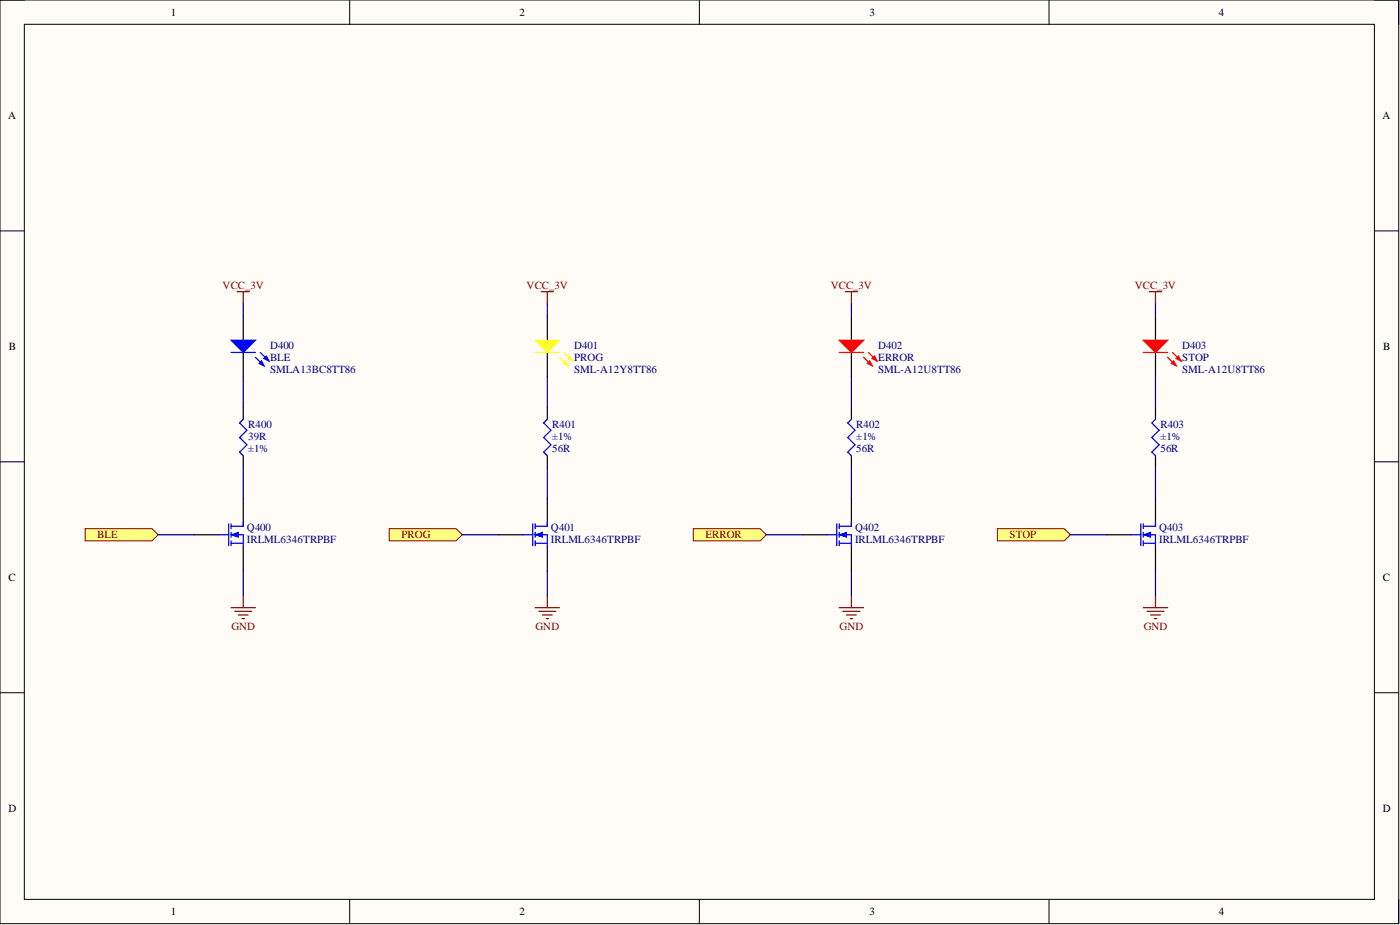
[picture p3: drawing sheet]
<svg xmlns="http://www.w3.org/2000/svg" width="292mm" height="193mm" viewBox="0 0 292 193" stroke-linecap="round" stroke-linejoin="round" font-family="sans-serif">
<defs><g id="words">
<g font-size="2.3">
<text x="35.6" y="3.3">1</text>
<text x="108.4" y="3.3">2</text>
<text x="181.4" y="3.3">3</text>
<text x="254.3" y="3.3">4</text>
<text x="1.7" y="24.8">A</text>
<text x="288.5" y="24.8">A</text>
<text x="1.9" y="73">B</text>
<text x="288.6" y="73">B</text>
<text x="1.8" y="121.2">C</text>
<text x="288.5" y="121.2">C</text>
<text x="1.8" y="169.4">D</text>
<text x="288.5" y="169.4">D</text>
<text x="35.6" y="190.9">1</text>
<text x="108.4" y="190.9">2</text>
<text x="181.4" y="190.9">3</text>
<text x="254.3" y="190.9">4</text>
</g>
<g font-size="2.3" fill="#800000">
<text x="46.4" y="60.3">VCC_3V</text>
<text x="109.9" y="60.3">VCC_3V</text>
<text x="173.3" y="60.3">VCC_3V</text>
<text x="236.8" y="60.3">VCC_3V</text>
<text x="20.3" y="112.3">BLE</text>
<text x="83.7" y="112.3">PROG</text>
<text x="147.2" y="112.3">ERROR</text>
<text x="210.6" y="112.3">STOP</text>
<text x="48.3" y="131.3">GND</text>
<text x="111.7" y="131.3">GND</text>
<text x="175.2" y="131.3">GND</text>
<text x="238.6" y="131.3">GND</text>
</g>
<g font-size="2.3" fill="#000080">
<text x="56.3" y="77.8">SMLA13BC8TT86</text>
<text x="56.3" y="72.8">D400</text>
<text x="56.3" y="75.3">BLE</text>
<text x="119.8" y="77.8">SML-A12Y8TT86</text>
<text x="119.8" y="72.8">D401</text>
<text x="119.8" y="75.3">PROG</text>
<text x="183.2" y="77.8">SML-A12U8TT86</text>
<text x="183.2" y="72.8">D402</text>
<text x="183.2" y="75.3">ERROR</text>
<text x="246.7" y="77.8">SML-A12U8TT86</text>
<text x="246.7" y="72.8">D403</text>
<text x="246.7" y="75.3">STOP</text>
<text x="51.8" y="89.2">R400</text>
<text x="115.2" y="89.2">R401</text>
<text x="178.7" y="89.2">R402</text>
<text x="242.1" y="89.2">R403</text>
<text x="51.8" y="91.8">39R</text>
<text x="51.8" y="94.3">±1%</text>
<text x="115.2" y="91.8">±1%</text>
<text x="115.2" y="94.3">56R</text>
<text x="178.7" y="91.8">±1%</text>
<text x="178.7" y="94.3">56R</text>
<text x="242.1" y="91.8">±1%</text>
<text x="242.1" y="94.3">56R</text>
<text x="51.5" y="113.3">IRLML6346TRPBF</text>
<text x="51.5" y="110.8">Q400</text>
<text x="115" y="113.3">IRLML6346TRPBF</text>
<text x="115" y="110.8">Q401</text>
<text x="178.4" y="113.3">IRLML6346TRPBF</text>
<text x="178.4" y="110.8">Q402</text>
<text x="241.8" y="113.3">IRLML6346TRPBF</text>
<text x="241.8" y="110.8">Q403</text>
</g>
</g></defs>
<path d="M0 0h291.8v192.7h-291.8z" fill-rule="evenodd" fill="#fffcf8"/>
<path d="M0 0h291.8v192.7h-291.8z" fill="none" stroke="#000" stroke-width=".21"/>
<path d="M5.1 5.1h281.7v182.5h-281.7z" fill-rule="evenodd" fill="#fffcf8"/>
<g fill="none" stroke="#000" stroke-width=".21">
<path d="M0 0h5.1M73 0v5.1M145.9 0v5.1M218.9 0v5.1M286.8 0h5v5.1M5.1 5.1h281.7v182.5h-281.7zM0 48.2h5.1M286.8 48.2h5M0 96.3h5.1M286.8 96.3h5M0 144.5h5.1M286.8 144.5h5"/>
<path d="M73 187.6v5.1M145.9 187.6v5.1M218.9 187.6v5.1M291.8 187.6v5.1"/>
</g>
<path d="M144.6 110.3h14l1.3 1.3-1.3 1.2h-14z" fill-rule="evenodd" fill="#ffff80"/>
<path d="M144.6 110.3h14l1.3 1.3-1.3 1.2h-14z" fill="none" stroke="#800000" stroke-width=".21"/>
<g fill="none" stroke="#800000" stroke-width=".25">
<path d="M49.5 60.8h2.5M50.8 60.8v2.6M48.2 126.8h5.1M49 127.5h3.5M49.7 128.3h2.1M50.5 129.1h.5M50.8 124.2v2.6M111.7 126.8h5M112.4 127.5h3.6M113.2 128.3h2M113.9 129.1h.6M114.2 124.2v2.6"/>
<path d="M175.1 126.8h5.1M175.9 127.5h3.5M176.6 128.3h2.1M177.4 129.1h.5M177.6 124.2v2.6"/>
</g>
<path d="M208.1 110.3h13.9l1.3 1.3-1.3 1.2h-13.9z" fill-rule="evenodd" fill="#ffff80"/>
<path d="M208.1 110.3h13.9l1.3 1.3-1.3 1.2h-13.9z" fill="none" stroke="#800000" stroke-width=".21"/>
<path d="M238.5 126.8h5.1M239.3 127.5h3.6M240.1 128.3h2M240.8 129.1h.5M241.1 124.2v2.6" fill="none" stroke="#800000" stroke-width=".25"/>
<path d="M81.2 110.3h14l1.2 1.3-1.2 1.2h-14z" fill-rule="evenodd" fill="#ffff80"/>
<path d="M81.2 110.3h14l1.2 1.3-1.2 1.2h-14z" fill="none" stroke="#800000" stroke-width=".21"/>
<path d="M17.8 110.3h13.9l1.3 1.3-1.3 1.2h-13.9z" fill-rule="evenodd" fill="#ffff80"/>
<path d="M17.8 110.3h13.9l1.3 1.3-1.3 1.2h-13.9z" fill="none" stroke="#800000" stroke-width=".21"/>
<path d="M40.6 111.6h5.1M50.8 104v5M50.8 114.1v5.1" fill="none" stroke="#000" stroke-width=".25"/>
<path d="M45.7 111.6h2M47.7 109.3v4.5M48.2 109.8h2.6M48.2 111.6h2.6v2.5M48.2 113.3h2.6M48.2 109.3v1M48.2 111.1v1M48.2 112.8v1" fill="none" stroke="#00f" stroke-width=".25"/>
<path d="M48.2 111.6l1.5-.5v1z" fill="#00f"/>
<path d="M48.2 111.6l1.5-.5v1z" fill="none" stroke="#00f" stroke-width=".21"/>
<path d="M50.8 109v.8M109.1 111.6h2.1M111.2 109.3v4.5M111.7 109.8h2.5M111.7 111.6h2.5v2.5M111.7 113.3h2.5M111.7 109.3v1M111.7 111.1v1M111.7 112.8v1" fill="none" stroke="#00f" stroke-width=".25"/>
<path d="M104 111.6h5.1M114.2 104v5M114.2 114.1v5.1" fill="none" stroke="#000" stroke-width=".25"/>
<path d="M111.7 111.6l1.5-.5v1z" fill="#00f"/>
<path d="M111.7 111.6l1.5-.5v1z" fill="none" stroke="#00f" stroke-width=".21"/>
<path d="M114.2 109v.8M172.6 111.6h2M174.6 109.3v4.5M175.1 109.8h2.5M175.1 111.6h2.5v2.5M175.1 113.3h2.5M175.1 109.3v1M175.1 111.1v1M175.1 112.8v1" fill="none" stroke="#00f" stroke-width=".25"/>
<path d="M167.5 111.6h5.1M177.6 104v5M177.6 114.1v5.1" fill="none" stroke="#000" stroke-width=".25"/>
<path d="M175.1 111.6l1.5-.5v1z" fill="#00f"/>
<path d="M175.1 111.6l1.5-.5v1z" fill="none" stroke="#00f" stroke-width=".21"/>
<path d="M177.6 109v.8M236 111.6h2M238 109.3v4.5M238.5 109.8h2.6M238.5 111.6h2.6v2.5M238.5 113.3h2.6M238.5 109.3v1M238.5 111.1v1M238.5 112.8v1" fill="none" stroke="#00f" stroke-width=".25"/>
<path d="M230.9 111.6h5.1M241.1 104v5M241.1 114.1v5.1" fill="none" stroke="#000" stroke-width=".25"/>
<path d="M238.5 111.6l1.6-.5v1z" fill="#00f"/>
<path d="M238.5 111.6l1.6-.5v1z" fill="none" stroke="#00f" stroke-width=".21"/>
<path d="M241.1 109v.8" fill="none" stroke="#00f" stroke-width=".25"/>
<path d="M241.1 65.9v5.1M241.1 73.5v5.1" fill="none" stroke="#000" stroke-width=".25"/>
<path d="M238.5 71h5.1l-2.5 2.5z" fill="#f00"/>
<path d="M238.5 71h5.1l-2.5 2.5zM243.6 74.5l1.8 1.8M244.6 73.5l1.8 1.8" fill="none" stroke="#f00" stroke-width=".25"/>
<path d="M244.4 75.8l.5-.5 .5 1z" fill="#f00"/>
<path d="M244.4 75.8l.5-.5 .5 1z" fill="none" stroke="#f00" stroke-width=".25"/>
<path d="M245.4 74.8l.5-.5 .5 1z" fill="#f00"/>
<path d="M238.5 73.5h5.1M245.4 74.8l.5-.5 .5 1z" fill="none" stroke="#f00" stroke-width=".25"/>
<path d="M177.6 65.9v5.1M177.6 73.5v5.1" fill="none" stroke="#000" stroke-width=".25"/>
<path d="M175.1 71h5.1l-2.6 2.5z" fill="#f00"/>
<path d="M175.1 71h5.1l-2.6 2.5zM180.2 74.5l1.8 1.8M181.2 73.5l1.8 1.8" fill="none" stroke="#f00" stroke-width=".25"/>
<path d="M180.9 75.8l.5-.5 .6 1z" fill="#f00"/>
<path d="M180.9 75.8l.5-.5 .6 1z" fill="none" stroke="#f00" stroke-width=".25"/>
<path d="M182 74.8l.5-.5 .5 1z" fill="#f00"/>
<path d="M175.1 73.5h5.1M182 74.8l.5-.5 .5 1z" fill="none" stroke="#f00" stroke-width=".25"/>
<path d="M114.2 65.9v5.1M114.2 73.5v5.1" fill="none" stroke="#000" stroke-width=".25"/>
<path d="M111.7 71h5l-2.5 2.5z" fill="#ff0"/>
<path d="M111.7 71h5l-2.5 2.5zM116.7 74.5l1.8 1.8M117.7 73.5l1.8 1.8" fill="none" stroke="#ff0" stroke-width=".25"/>
<path d="M117.5 75.8l.5-.5 .5 1z" fill="#ff0"/>
<path d="M117.5 75.8l.5-.5 .5 1z" fill="none" stroke="#ff0" stroke-width=".25"/>
<path d="M118.5 74.8l.5-.5 .5 1z" fill="#ff0"/>
<path d="M111.7 73.5h5M118.5 74.8l.5-.5 .5 1z" fill="none" stroke="#ff0" stroke-width=".25"/>
<path d="M50.8 65.9v5.1M50.8 73.5v5.1" fill="none" stroke="#000" stroke-width=".25"/>
<path d="M48.2 71h5.1l-2.5 2.5z" fill="#00f"/>
<path d="M48.2 71h5.1l-2.5 2.5zM53.3 74.5l1.8 1.8M54.3 73.5l1.8 1.8" fill="none" stroke="#00f" stroke-width=".25"/>
<path d="M54.1 75.8l.5-.5 .5 1z" fill="#00f"/>
<path d="M54.1 75.8l.5-.5 .5 1z" fill="none" stroke="#00f" stroke-width=".25"/>
<path d="M55.1 74.8l.5-.5 .5 1z" fill="#00f"/>
<path d="M48.2 73.5h5.1M55.1 74.8l.5-.5 .5 1zM50.8 87.5l-.8 .7 1.5 1.6-1.5 1.5 1.5 1.5-1.5 1.5 .8 .8M114.2 87.5l-.8 .7 1.6 1.6-1.6 1.5 1.6 1.5-1.6 1.5 .8 .8M177.6 87.5l-.7 .7 1.5 1.6-1.5 1.5 1.5 1.5-1.5 1.5 .7 .8M241.1 87.5l-.8 .7 1.5 1.6-1.5 1.5 1.5 1.5-1.5 1.5 .8 .8" fill="none" stroke="#00f" stroke-width=".25"/>
<path d="M50.8 84.9v2.6M50.8 95.1v2.5M114.2 84.9v2.6M114.2 95.1v2.5M177.6 84.9v2.6M177.6 95.1v2.5M241.1 84.9v2.6M241.1 95.1v2.5" fill="none" stroke="#000" stroke-width=".25"/>
<path d="M112.9 60.8h2.6M114.2 60.8v2.6M176.4 60.8h2.5M177.6 60.8v2.6M239.8 60.8h2.6M241.1 60.8v2.6" fill="none" stroke="#800000" stroke-width=".25"/>
<g fill="none" stroke="#000080" stroke-width=".25">
<path d="M50.8 63.4v2.5M50.8 78.6v6.3M114.2 63.4v2.5M114.2 78.6v6.3M177.6 63.4v2.5M177.6 78.6v6.3M241.1 63.4v2.5M241.1 78.6v6.3M50.8 97.6v6.4M114.2 97.6v6.4M177.6 97.6v6.4M241.1 97.6v6.4"/>
<path d="M33 111.6h7.6M50.8 119.2v5M96.4 111.6h7.6M114.2 119.2v5M159.9 111.6h7.6M177.6 119.2v5M223.3 111.6h7.6M241.1 119.2v5"/>
</g>
<use href="#words"/>
</svg>
